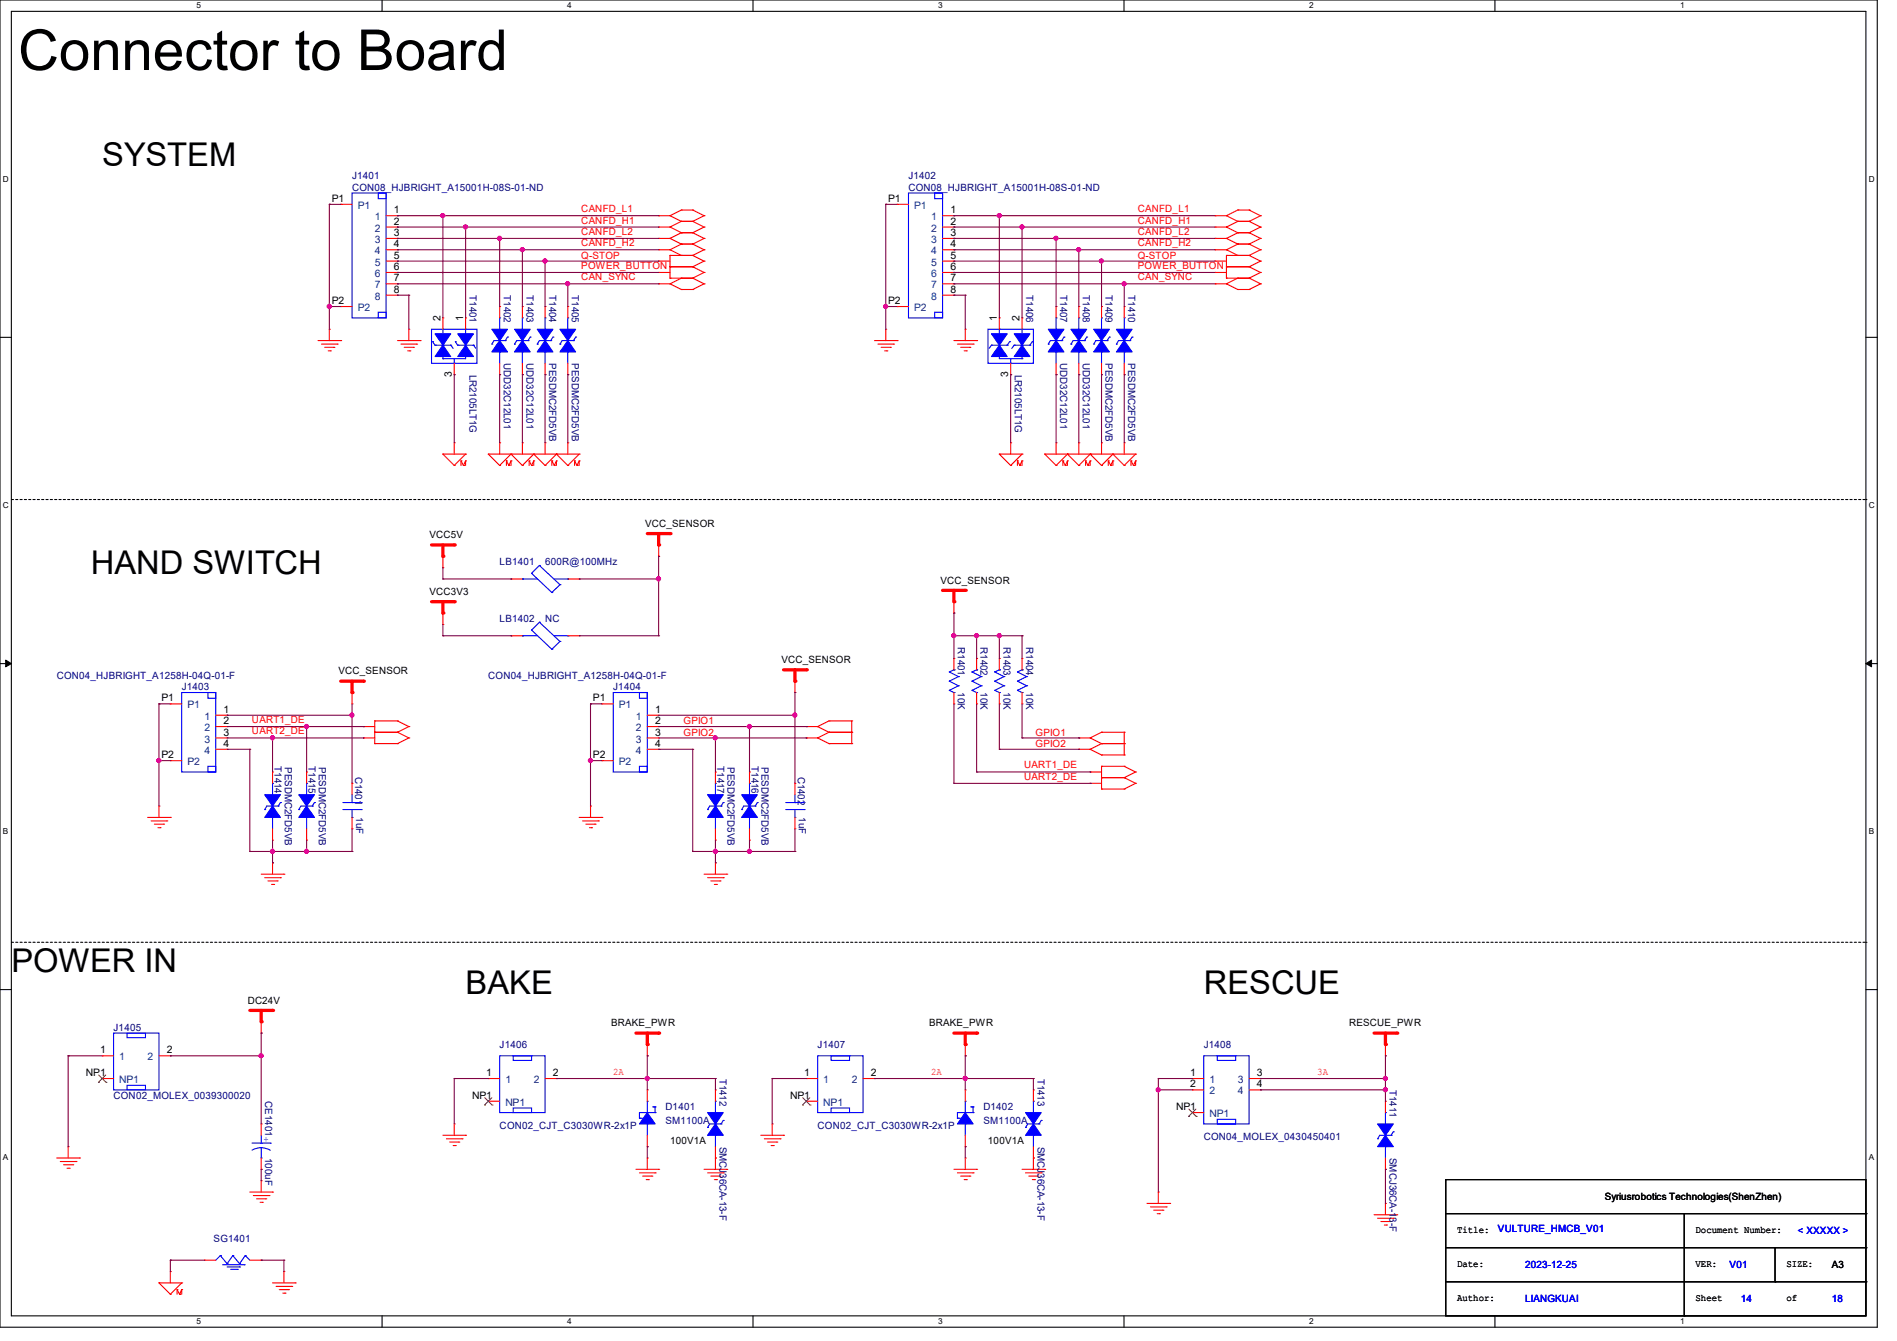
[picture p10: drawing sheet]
<svg xmlns="http://www.w3.org/2000/svg" width="297mm" height="210mm" viewBox="0 0 297 210" stroke-linecap="round" stroke-linejoin="round" font-family="sans-serif">
<defs><g id="words">
<text font-size="8.8" x="2.8" y="11">Connector to Board</text>
<g font-size="5.1">
<text x="16" y="26">SYSTEM</text>
<text x="14.2" y="90">HAND SWITCH</text>
<text x="1.8" y="152.2">POWER IN</text>
<text x="72.9" y="155.7">BAKE</text>
<text x="188.5" y="155.7">RESCUE</text>
</g>
<g font-size="1.6" fill="#000080">
<text x="55.1" y="28.1">J1401</text>
<text x="55.1" y="29.9">CON08_HJBRIGHT_A15001H-08S-01-ND</text>
<text x="142.2" y="28.1">J1402</text>
<text x="142.2" y="29.9">CON08_HJBRIGHT_A15001H-08S-01-ND</text>
<text x="73.5" y="46.2" transform="rotate(90 73.5 46.2)">T1401</text>
<text x="78.9" y="46.2" transform="rotate(90 78.9 46.2)">T1402</text>
<text x="82.4" y="46.2" transform="rotate(90 82.4 46.2)">T1403</text>
<text x="86" y="46.2" transform="rotate(90 86 46.2)">T1404</text>
<text x="89.5" y="46.2" transform="rotate(90 89.5 46.2)">T1405</text>
<text x="160.7" y="46.2" transform="rotate(90 160.7 46.2)">T1406</text>
<text x="166" y="46.2" transform="rotate(90 166 46.2)">T1407</text>
<text x="169.5" y="46.2" transform="rotate(90 169.5 46.2)">T1408</text>
<text x="173.1" y="46.2" transform="rotate(90 173.1 46.2)">T1409</text>
<text x="176.7" y="46.2" transform="rotate(90 176.7 46.2)">T1410</text>
<text x="73.5" y="58.7" transform="rotate(90 73.5 58.7)">LR2105LT1G</text>
<text x="78.9" y="56.9" transform="rotate(90 78.9 56.9)">UDD32C12L01</text>
<text x="82.4" y="56.9" transform="rotate(90 82.4 56.9)">UDD32C12L01</text>
<text x="86" y="56.9" transform="rotate(90 86 56.9)">PESDMC2FD5VB</text>
<text x="89.5" y="56.9" transform="rotate(90 89.5 56.9)">PESDMC2FD5VB</text>
<text x="158.9" y="58.7" transform="rotate(90 158.9 58.7)">LR2105LT1G</text>
<text x="166" y="56.9" transform="rotate(90 166 56.9)">UDD32C12L01</text>
<text x="169.5" y="56.9" transform="rotate(90 169.5 56.9)">UDD32C12L01</text>
<text x="173.1" y="56.9" transform="rotate(90 173.1 56.9)">PESDMC2FD5VB</text>
<text x="176.7" y="56.9" transform="rotate(90 176.7 56.9)">PESDMC2FD5VB</text>
<text x="78.2" y="88.6">LB1401</text>
<text x="85.3" y="88.6">600R@100MHz</text>
<text x="78.2" y="97.4">LB1402</text>
<text x="85.3" y="97.4">NC</text>
<text x="150" y="101.3" transform="rotate(90 150 101.3)">R1401</text>
<text x="153.5" y="101.3" transform="rotate(90 153.5 101.3)">R1402</text>
<text x="157.1" y="101.3" transform="rotate(90 157.1 101.3)">R1403</text>
<text x="160.7" y="101.3" transform="rotate(90 160.7 101.3)">R1404</text>
<text x="8.9" y="106.3">CON04_HJBRIGHT_A1258H-04Q-01-F</text>
<text x="76.5" y="106.3">CON04_HJBRIGHT_A1258H-04Q-01-F</text>
<text x="28.4" y="108.1">J1403</text>
<text x="96" y="108.1">J1404</text>
<text x="150" y="108.5" transform="rotate(90 150 108.5)">10K</text>
<text x="153.5" y="108.5" transform="rotate(90 153.5 108.5)">10K</text>
<text x="157.1" y="108.5" transform="rotate(90 157.1 108.5)">10K</text>
<text x="160.7" y="108.5" transform="rotate(90 160.7 108.5)">10K</text>
<text x="43" y="120" transform="rotate(90 43 120)">T1414</text>
<text x="44.6" y="120.2" transform="rotate(90 44.6 120.2)">PESDMC2FD5VB</text>
<text x="48.3" y="120" transform="rotate(90 48.3 120)">T1415</text>
<text x="49.9" y="120.2" transform="rotate(90 49.9 120.2)">PESDMC2FD5VB</text>
<text x="55.6" y="121.6" transform="rotate(90 55.6 121.6)">C1401</text>
<text x="112.3" y="120" transform="rotate(90 112.3 120)">T1417</text>
<text x="113.9" y="120.2" transform="rotate(90 113.9 120.2)">PESDMC2FD5VB</text>
<text x="117.6" y="120" transform="rotate(90 117.6 120)">T1416</text>
<text x="119.3" y="120.2" transform="rotate(90 119.3 120.2)">PESDMC2FD5VB</text>
<text x="124.9" y="121.6" transform="rotate(90 124.9 121.6)">C1402</text>
<text x="55.8" y="128" transform="rotate(90 55.8 128)">1uF</text>
<text x="125.1" y="128" transform="rotate(90 125.1 128)">1uF</text>
<text x="17.8" y="161.5">J1405</text>
<text x="78.2" y="164.1">J1406</text>
<text x="128" y="164.1">J1407</text>
<text x="188.5" y="164.1">J1408</text>
<text x="17.8" y="172.1">CON02_MOLEX_0039300020</text>
<text x="41.5" y="172.5" transform="rotate(90 41.5 172.5)">CE1401</text>
<text x="104.2" y="173.9">D1401</text>
<text x="112.6" y="168.9" transform="rotate(90 112.6 168.9)">T1412</text>
<text x="154" y="173.9">D1402</text>
<text x="162.4" y="168.9" transform="rotate(90 162.4 168.9)">T1413</text>
<text x="217.5" y="170.7" transform="rotate(90 217.5 170.7)">T1411</text>
<text x="78.2" y="176.7">CON02_CJT_C3030WR-2x1P</text>
<text x="104.2" y="176">SM1100A</text>
<text x="112.6" y="179.6" transform="rotate(90 112.6 179.6)">SMCJ36CA-13-F</text>
<text x="128" y="176.7">CON02_CJT_C3030WR-2x1P</text>
<text x="154" y="176">SM1100A</text>
<text x="162.4" y="179.6" transform="rotate(90 162.4 179.6)">SMCJ36CA-13-F</text>
<text x="188.5" y="178.5">CON04_MOLEX_0430450401</text>
<text x="41.5" y="181.3" transform="rotate(90 41.5 181.3)">100uF</text>
<text x="217.5" y="181.4" transform="rotate(90 217.5 181.4)">SMCJ36CA-13-F</text>
<text x="33.4" y="194.5">SG1401</text>
</g>
<g font-size="1.6">
<text x="51.9" y="31.6">P1</text>
<text x="61.7" y="33.4">1</text>
<text x="61.7" y="35.2">2</text>
<text x="139.1" y="31.6">P1</text>
<text x="148.8" y="33.4">1</text>
<text x="148.8" y="35.2">2</text>
<text x="61.7" y="37">3</text>
<text x="61.7" y="38.7">4</text>
<text x="61.7" y="40.5">5</text>
<text x="148.8" y="37">3</text>
<text x="148.8" y="38.7">4</text>
<text x="148.8" y="40.5">5</text>
<text x="51.9" y="47.6">P2</text>
<text x="61.7" y="42.3">6</text>
<text x="61.7" y="44.1">7</text>
<text x="61.7" y="45.8">8</text>
<text x="139.1" y="47.6">P2</text>
<text x="148.8" y="42.3">6</text>
<text x="148.8" y="44.1">7</text>
<text x="148.8" y="45.8">8</text>
<text x="69" y="50.3" transform="rotate(-90 69 50.3)">2</text>
<text x="72.5" y="50.3" transform="rotate(-90 72.5 50.3)">1</text>
<text x="156.1" y="50.3" transform="rotate(-90 156.1 50.3)">1</text>
<text x="159.6" y="50.3" transform="rotate(-90 159.6 50.3)">2</text>
<text x="70.7" y="59" transform="rotate(-90 70.7 59)">3</text>
<text x="157.9" y="59" transform="rotate(-90 157.9 59)">3</text>
<text x="101" y="82.5">VCC_SENSOR</text>
<text x="67.2" y="84.3">VCC5V</text>
<text x="67.2" y="93.2">VCC3V3</text>
<text x="147.2" y="91.4">VCC_SENSOR</text>
<text x="53" y="105.6">VCC_SENSOR</text>
<text x="122.3" y="103.8">VCC_SENSOR</text>
<text x="25.3" y="109.9">P1</text>
<text x="35" y="111.6">1</text>
<text x="35" y="113.4">2</text>
<text x="92.8" y="109.9">P1</text>
<text x="102.6" y="111.6">1</text>
<text x="102.6" y="113.4">2</text>
<text x="25.3" y="118.7">P2</text>
<text x="35" y="115.2">3</text>
<text x="35" y="117">4</text>
<text x="92.8" y="118.7">P2</text>
<text x="102.6" y="115.2">3</text>
<text x="102.6" y="117">4</text>
<text x="38.8" y="157.2">DC24V</text>
<text x="95.7" y="160.7">BRAKE_PWR</text>
<text x="145.5" y="160.7">BRAKE_PWR</text>
<text x="211.2" y="160.7">RESCUE_PWR</text>
<text x="15.7" y="165">1</text>
<text x="26.1" y="165">2</text>
<text x="13.5" y="168.5">NP1</text>
<text x="73.9" y="172.1">NP1</text>
<text x="76.1" y="168.5">1</text>
<text x="86.6" y="168.5">2</text>
<text x="123.7" y="172.1">NP1</text>
<text x="125.9" y="168.5">1</text>
<text x="136.4" y="168.5">2</text>
<text x="184.1" y="173.9">NP1</text>
<text x="186.3" y="168.5">1</text>
<text x="186.3" y="170.3">2</text>
<text x="196.8" y="168.5">3</text>
<text x="196.8" y="170.3">4</text>
<text x="104.9" y="179.2">100V1A</text>
<text x="154.7" y="179.2">100V1A</text>
<text x="251.2" y="188">Syriusrobotics Technologies(ShenZhen)</text>
<text x="228.1" y="193.1">Title:</text>
<text x="265.5" y="193.1">Document Number:</text>
<text x="228.1" y="198.4">Date:</text>
<text x="228.1" y="203.7">Author:</text>
<text x="265.5" y="203.7">Sheet</text>
<text x="265.5" y="198.4">VER:</text>
<text x="279.7" y="203.7">of</text>
<text x="279.7" y="198.4">SIZE:</text>
<text x="286.8" y="198.6">A3</text>
</g>
<g font-size="1.6" fill="#004080">
<text x="56" y="32.7">P1</text>
<text x="58.7" y="34.5">1</text>
<text x="143.1" y="32.7">P1</text>
<text x="145.8" y="34.5">1</text>
<text x="58.7" y="36.3">2</text>
<text x="58.7" y="38.1">3</text>
<text x="58.7" y="39.8">4</text>
<text x="58.7" y="41.6">5</text>
<text x="145.8" y="36.3">2</text>
<text x="145.8" y="38.1">3</text>
<text x="145.8" y="39.8">4</text>
<text x="145.8" y="41.6">5</text>
<text x="58.7" y="43.4">6</text>
<text x="58.7" y="45.2">7</text>
<text x="58.7" y="46.9">8</text>
<text x="145.8" y="43.4">6</text>
<text x="145.8" y="45.2">7</text>
<text x="145.8" y="46.9">8</text>
<text x="56" y="48.7">P2</text>
<text x="143.1" y="48.7">P2</text>
<text x="29.3" y="111">P1</text>
<text x="32" y="112.7">1</text>
<text x="96.9" y="111">P1</text>
<text x="99.6" y="112.7">1</text>
<text x="29.3" y="119.8">P2</text>
<text x="32" y="114.5">2</text>
<text x="32" y="116.3">3</text>
<text x="32" y="118.1">4</text>
<text x="96.9" y="119.8">P2</text>
<text x="99.6" y="114.5">2</text>
<text x="99.6" y="116.3">3</text>
<text x="99.6" y="118.1">4</text>
<text x="18.7" y="166.1">1</text>
<text x="23.1" y="166.1">2</text>
<text x="18.7" y="169.6">NP1</text>
<text x="79.1" y="169.6">1</text>
<text x="79.1" y="173.2">NP1</text>
<text x="83.6" y="169.6">2</text>
<text x="128.9" y="169.6">1</text>
<text x="128.9" y="173.2">NP1</text>
<text x="133.3" y="169.6">2</text>
<text x="189.4" y="169.6">1</text>
<text x="189.4" y="171.4">2</text>
<text x="193.8" y="169.6">3</text>
<text x="193.8" y="171.4">4</text>
<text x="189.4" y="175">NP1</text>
</g>
<g font-size="1.6" fill="#f00">
<text x="91" y="35">CANFD_H1</text>
<text x="91" y="33.2">CANFD_L1</text>
<text x="178.1" y="35">CANFD_H1</text>
<text x="178.1" y="33.2">CANFD_L1</text>
<text x="91" y="40.6">Q-STOP</text>
<text x="91" y="38.6">CANFD_H2</text>
<text x="91" y="36.8">CANFD_L2</text>
<text x="178.1" y="40.6">Q-STOP</text>
<text x="178.1" y="38.6">CANFD_H2</text>
<text x="178.1" y="36.8">CANFD_L2</text>
<text x="91" y="43.9">CAN_SYNC</text>
<text x="91" y="42.1">POWER_BUTTON</text>
<text x="178.1" y="43.9">CAN_SYNC</text>
<text x="178.1" y="42.1">POWER_BUTTON</text>
<text x="39.5" y="113.2">UART1_DE</text>
<text x="107" y="113.5">GPIO1</text>
<text x="39.5" y="115">UART2_DE</text>
<text x="107" y="115.2">GPIO2</text>
<text x="162.1" y="117">GPIO2</text>
<text x="162.1" y="115.2">GPIO1</text>
<text x="160.4" y="120.4">UART1_DE</text>
<text x="160.4" y="122.1">UART2_DE</text>
<text x="96" y="168.4">2A</text>
<text x="145.8" y="168.4">2A</text>
<text x="206.2" y="168.4">3A</text>
</g>
<g font-size="1.6" fill="#00f">
<text x="234.5" y="192.9">VULTURE_HMCB_V01</text>
<text x="281.5" y="193.3">&lt; XXXXX &gt;</text>
<text x="238.8" y="204">LIANGKUAI</text>
<text x="238.8" y="198.6">2023-12-25</text>
<text x="270.8" y="198.6">V01</text>
<text x="272.6" y="204">14</text>
<text x="286.8" y="204">18</text>
</g>
<text font-size="1.4" fill="#00f" x="41.2" y="178.8">+</text>
<g font-size="1.3">
<text x="30.8" y="1.3">5</text>
<text x="88.8" y="1.3">4</text>
<text x="146.9" y="1.3">3</text>
<text x="205" y="1.3">2</text>
<text x="263.1" y="1.3">1</text>
<text x=".5" y="28.4">D</text>
<text x="292.6" y="28.4">D</text>
<text x=".5" y="79.5">C</text>
<text x="292.6" y="79.5">C</text>
<text x=".5" y="130.6">B</text>
<text x="292.6" y="130.6">B</text>
<text x=".5" y="181.7">A</text>
<text x="292.6" y="181.7">A</text>
<text x="30.8" y="207.4">5</text>
<text x="88.8" y="207.4">4</text>
<text x="146.9" y="207.4">3</text>
<text x="205" y="207.4">2</text>
<text x="263.1" y="207.4">1</text>
</g>
</g></defs>
<path d="M0 0h293.9v207.9h-293.9zM1.8 1.8h290.3v204.3h-290.3z" fill="none" stroke="#000" stroke-width=".17"/>
<g fill="#fff">
<path d="M30.8 .2h.7v1.4h-.7z"/>
<path d="M30.8 206.2h.7v1.4h-.7z"/>
</g>
<path d="M59.8 0v1.8M59.8 206.1v1.8" fill="none" stroke="#000" stroke-width=".17"/>
<g fill="#fff">
<path d="M88.8 .2h.7v1.4h-.7z"/>
<path d="M88.8 206.2h.7v1.4h-.7z"/>
</g>
<path d="M117.9 0v1.8M117.9 206.1v1.8" fill="none" stroke="#000" stroke-width=".17"/>
<g fill="#fff">
<path d="M146.9 .2h.7v1.4h-.7z"/>
<path d="M146.9 206.2h.7v1.4h-.7z"/>
</g>
<path d="M176 0v1.8M176 206.1v1.8" fill="none" stroke="#000" stroke-width=".17"/>
<g fill="#fff">
<path d="M205 .2h.7v1.4h-.7z"/>
<path d="M205 206.2h.7v1.4h-.7z"/>
</g>
<path d="M234.1 0v1.8M234.1 206.1v1.8" fill="none" stroke="#000" stroke-width=".17"/>
<g fill="#fff">
<path d="M263.1 .2h.6v1.4h-.6z"/>
<path d="M263.1 206.2h.6v1.4h-.6z"/>
<path d="M.5 27.3h.9v1.4h-.9z"/>
<path d="M292.6 27.3h.9v1.4h-.9z"/>
<path d="M.5 78.4h.9v1.4h-.9z"/>
<path d="M292.6 78.4h.9v1.4h-.9z"/>
</g>
<path d="M0 52.8h1.8M292.1 52.8h1.8" fill="none" stroke="#000" stroke-width=".17"/>
<g fill="#fff">
<path d="M.5 129.5h.8v1.4h-.8z"/>
<path d="M292.6 129.5h.8v1.4h-.8z"/>
</g>
<path d="M0 103.9h1.8M292.1 103.9h1.8" fill="none" stroke="#000" stroke-width=".17"/>
<path d="M.9 103.4l.9 .5-.9 .5zM292.1 103.9l.9-.5v1z" fill="#000" stroke="#000" stroke-width=".16"/>
<g fill="#fff">
<path d="M.5 180.5h.8v1.4h-.8z"/>
<path d="M292.6 180.5h.8v1.4h-.8z"/>
</g>
<path d="M0 155h1.8M292.1 155h1.8" fill="none" stroke="#000" stroke-width=".17"/>
<path d="M1.8 78.2h290.3M292.1 78.2h.1M1.8 147.6h290.3M292.1 147.6h.1" fill="none" stroke="#000" stroke-width=".17" stroke-dasharray=".3"/>
<g fill="none" stroke="#f00" stroke-width=".17">
<path d="M103.1 33.8h.1M103.1 35.6h.1M103.1 39.1h.1M103.1 37.3h.1M103.1 33.8h1.8M103.1 35.6h1.8M103.1 39.1h1.8M103.1 37.3h1.8M104.9 33.8h.1M104.9 35.6h.1M104.9 39.1h.1M104.9 37.3h.1"/>
<path d="M104.9 33.8l1.8 .9M104.9 35.6l1.8 .8M104.9 39.1l1.8 .9M104.9 37.3l1.8 .9M106.7 32.9h.1M106.7 34.7h.1M106.7 36.4h.1M106.7 38.2h.1M106.7 32.9l-1.8 .9M106.7 32.9h1.8M106.7 34.7h1.8M106.7 34.7l-1.8 .9"/>
<path d="M106.7 36.4h1.8M106.7 38.2l-1.8 .9M106.7 38.2h1.8M106.7 36.4l-1.8 .9M108.5 32.9h.1M108.5 34.7h.1M108.5 36.4h.1M108.5 38.2h.1M108.5 32.9l1.7 .9M108.5 34.7l1.7 .9M108.5 38.2l1.7 .9M108.5 36.4l1.7 .9"/>
<path d="M110.2 33.8h.1M110.2 35.6h.1M110.2 39.1h.1M110.2 37.3h.1M110.2 33.8l-1.7 .9M110.2 35.6l-1.7 .8M110.2 39.1l-1.7 .9M110.2 37.3l-1.7 .9M49.8 53.3h3.5M50.3 53.9h2.5M50.8 54.4h1.5M51.4 54.9h.3"/>
<path d="M51.6 51.6h.1M51.6 51.6v1.7M51.7 54.9h.1M52.3 54.4h.1M52.8 53.9h.1M53.3 53.3h.1M62.2 53.3h3.6M62.8 53.9h2.4M63.3 54.4h1.4M63.8 54.9h.4M64 51.6h.1M64 51.6v1.7"/>
<path d="M64.2 54.9h.1M64.7 54.4h.1M65.2 53.9h.1M65.8 53.3h.1M103.1 44.4h.1M103.1 40.9h.1M103.1 42.7h.1M103.1 44.4h1.8M103.1 40.9h1.8M103.1 42.7h1.8M104.9 44.4h.1M104.9 40h.1"/>
<path d="M104.9 41.8h.1M104.9 43.6h.1M104.9 43.6h3.6M104.9 44.4l1.8 .9M104.9 40h3.6M104.9 40v3.6M104.9 41.8h3.6M106.7 43.6h.1M106.7 45.3h.1M106.7 40h.1M106.7 43.6l-1.8 .8M106.7 45.3h1.8"/>
<path d="M108.5 43.6h.1M108.5 45.3h.1M108.5 40h.1M108.5 41.8h.1M108.5 43.6l1.7 .8M108.5 40l1.7 .9M108.5 41.8l1.7 .9M110.2 44.4h.1M110.2 40.9h.1M110.2 42.7h.1M110.2 44.4l-1.7 .9M110.2 40.9l-1.7 .9"/>
<path d="M110.2 42.7l-1.7 .9M136.9 53.3h3.6M137.5 53.9h2.4M138 54.4h1.4M138.5 54.9h.4M138.7 51.6h.1M138.7 51.6v1.7M138.9 54.9h.1M139.4 54.4h.1M139.9 53.9h.1M140.5 53.3h.1M149.4 53.3h3.5"/>
<path d="M149.9 53.9h2.5M150.4 54.4h1.4M151 54.9h.3M151.1 51.6h.1M151.1 51.6v1.7M151.3 54.9h.1M151.8 54.4h.1M152.4 53.9h.1M152.9 53.3h.1M23.1 128h3.6M23.7 128.6h2.4M24.2 129.1h1.4"/>
<path d="M24.7 129.6h.4M24.9 126.2h.1M24.9 126.2v1.8M25.1 129.6h.1M25.6 129.1h.1M26.1 128.6h.1M26.7 128h.1M90.7 128h3.5M91.2 128.6h2.5M91.7 129.1h1.5M92.3 129.6h.3M92.5 126.2h.1"/>
<path d="M92.5 126.2v1.8M92.6 129.6h.1M93.2 129.1h.1M93.7 128.6h.1M94.2 128h.1"/>
</g>
<path d="M40.9 158.2v1.8" fill="none" stroke="#f00" stroke-width=".51"/>
<circle cx="40.9" cy="160" r=".25" fill="#f00"/>
<path d="M39.1 158.2h3.6" fill="none" stroke="#f00" stroke-width=".51"/>
<circle cx="42.7" cy="158.2" r=".25" fill="#f00"/>
<g fill="none" stroke="#f00" stroke-width=".17">
<path d="M190.2 33.8h.1M190.2 35.6h.1M190.2 39.1h.1M190.2 37.3h.1M190.2 33.8h1.8M190.2 35.6h1.8M190.2 39.1h1.8M190.2 37.3h1.8M192 33.8h.1M192 35.6h.1M192 39.1h.1M192 37.3h.1"/>
<path d="M192 33.8l1.8 .9M192 35.6l1.8 .8M192 39.1l1.8 .9M192 37.3l1.8 .9M193.8 32.9h.1M193.8 34.7h.1M193.8 36.4h.1M193.8 38.2h.1M193.8 32.9l-1.8 .9M193.8 32.9h1.8M193.8 34.7h1.8M193.8 34.7l-1.8 .9"/>
<path d="M193.8 36.4h1.8M193.8 38.2l-1.8 .9M193.8 38.2h1.8M193.8 36.4l-1.8 .9M195.6 32.9h.1M195.6 34.7h.1M195.6 36.4h.1M195.6 38.2h.1M195.6 32.9l1.8 .9M195.6 34.7l1.8 .9M195.6 38.2l1.8 .9M195.6 36.4l1.8 .9"/>
<path d="M197.4 33.8h.1M197.4 35.6h.1M197.4 39.1h.1M197.4 37.3h.1M197.4 33.8l-1.8 .9M197.4 35.6l-1.8 .8M197.4 39.1l-1.8 .9M197.4 37.3l-1.8 .9M190.2 44.4h.1M190.2 40.9h.1M190.2 42.7h.1M190.2 44.4h1.8"/>
<path d="M190.2 40.9h1.8M190.2 42.7h1.8M192 44.4h.1M192 40h.1M192 41.8h.1M192 43.6h.1M192 43.6h3.6M192 44.4l1.8 .9M192 40h3.6M192 40v3.6M192 41.8h3.6M193.8 43.6h.1"/>
<path d="M193.8 45.3h.1M193.8 40h.1M193.8 43.6l-1.8 .8M193.8 45.3h1.8M195.6 43.6h.1M195.6 45.3h.1M195.6 40h.1M195.6 41.8h.1M195.6 43.6l1.8 .8M195.6 40l1.8 .9M195.6 41.8l1.8 .9M197.4 44.4h.1"/>
<path d="M197.4 40.9h.1M197.4 42.7h.1M197.4 44.4l-1.8 .9M197.4 40.9l-1.8 .9M197.4 42.7l-1.8 .9M69.3 71.1h.1M69.3 71.1h3.6M69.3 71.1l1.8 1.8M71.1 72.9h.1M71.1 69.3h.1M71.1 69.3v1.8M72.2 72.2h.1"/>
<path d="M72.2 72.2v.7M72.2 72.2l.4 .7M72.6 72.9h.1M72.9 71.1h.1M72.9 72.2h.1M72.9 71.1l-1.8 1.8M72.9 72.2v.7M72.9 72.2l-.3 .7M76.5 71.1h.1M76.5 71.1h14.2M76.5 71.1l1.7 1.8M78.2 72.9h.1"/>
<path d="M78.2 69.3h.1M78.2 69.3v1.8M79.3 72.2h.1M79.3 72.2v.7M79.3 72.2l.4 .7M79.7 72.9h.1M80 71.1h.1M80 72.2h.1M80 71.1l-1.8 1.8M80 72.2v.7M80 72.2l-.3 .7M80 71.1l1.8 1.8"/>
<path d="M81.8 72.9h.1M81.8 69.3h.1M81.8 69.3v1.8M82.8 72.2h.1M82.8 72.2v.7M82.8 72.2l.4 .7M83.2 72.9h.1M83.6 71.1h.1M83.6 72.2h.1M83.6 71.1l-1.8 1.8M83.6 72.2v.7M83.6 72.2l-.4 .7"/>
<path d="M83.6 71.1l1.7 1.8M85.3 72.9h.1M85.3 69.3h.1M85.3 69.3v1.8M86.4 72.2h.1M86.4 72.2v.7M86.4 72.2l.4 .7M86.8 72.9h.1M87.1 71.1h.1M87.1 72.2h.1M87.1 71.1l-1.8 1.8M87.1 72.2v.7"/>
<path d="M87.1 72.2l-.3 .7M87.1 71.1l1.8 1.8M88.9 72.9h.1M88.9 69.3h.1M88.9 69.3v1.8M90 72.2h.1M90 72.2v.7M90 72.2l.3 .7M90.3 72.9h.1M90.7 71.1h.1M90.7 72.2h.1M90.7 71.1l-1.8 1.8"/>
<path d="M90.7 72.2v.7M90.7 72.2l-.4 .7M156.5 71.1h.1M156.5 71.1h3.5M156.5 71.1l1.7 1.8M158.2 72.9h.1M158.2 69.3h.1M158.2 69.3v1.8M159.3 72.2h.1M159.3 72.2v.7M159.3 72.2l.4 .7M159.7 72.9h.1"/>
<path d="M160 71.1h.1M160 72.2h.1M160 71.1l-1.8 1.8M160 72.2v.7M160 72.2l-.3 .7M163.6 71.1h.1M163.6 71.1h14.2M163.6 71.1l1.8 1.8M165.4 72.9h.1M165.4 69.3h.1M165.4 69.3v1.8M166.4 72.2h.1"/>
<path d="M166.4 72.2v.7M166.4 72.2l.4 .7M166.8 72.9h.1M167.1 71.1h.1M167.1 72.2h.1M167.1 71.1l-1.7 1.8M167.1 72.2v.7M167.1 72.2l-.3 .7M167.1 71.1l1.8 1.8M168.9 72.9h.1M168.9 69.3h.1M168.9 69.3v1.8"/>
<path d="M170 72.2h.1M170 72.2v.7M170 72.2l.3 .7M170.3 72.9h.1M170.7 71.1h.1M170.7 72.2h.1M170.7 71.1l-1.8 1.8M170.7 72.2v.7M170.7 72.2l-.4 .7M170.7 71.1l1.8 1.8M172.5 72.9h.1M172.5 69.3h.1"/>
<path d="M172.5 69.3v1.8M173.5 72.2h.1M173.5 72.2v.7M173.5 72.2l.4 .7M173.9 72.9h.1M174.2 71.1h.1M174.2 72.2h.1M174.2 71.1l-1.7 1.8M174.2 72.2v.7M174.2 72.2l-.3 .7M174.2 71.1l1.8 1.8M176 72.9h.1"/>
<path d="M176 69.3h.1M176 69.3v1.8M177.1 72.2h.1M177.1 72.2v.7M177.1 72.2l.4 .7M177.5 72.9h.1M177.8 71.1h.1M177.8 72.2h.1M177.8 71.1l-1.8 1.8M177.8 72.2v.7M177.8 72.2l-.3 .7M56.9 113.8h.1"/>
<path d="M56.9 115.6h.1M56.9 113.8h1.8M56.9 115.6h1.8M58.7 112.9h.1M58.7 114.7h.1M58.7 116.5h.1M58.7 112.9h3.5M58.7 114.7h3.5M58.7 116.5h3.5M58.7 112.9v3.6M62.2 112.9h.1M62.2 114.7h.1"/>
<path d="M62.2 116.5h.1M62.2 112.9l1.8 .9M62.2 114.7l1.8 .9M64 113.8h.1M64 115.6h.1M64 113.8l-1.8 .9M64 115.6l-1.8 .9M126.2 113.8h.1M126.2 115.6h.1M126.2 113.8h1.8M126.2 115.6h1.8M128 113.8h.1"/>
<path d="M128 115.6h.1M128 113.8l1.8 .9M128 115.6l1.8 .9M129.8 112.9h.1M129.8 114.7h.1M129.8 116.5h.1M129.8 112.9l-1.8 .9M129.8 112.9h3.5M129.8 114.7h3.5M129.8 114.7l-1.8 .9M129.8 116.5h3.5M133.3 112.9h.1"/>
<path d="M133.3 114.7h.1M133.3 116.5h.1M133.3 112.9v3.6M40.9 136.9h3.5M41.4 137.5h2.5M42 138h1.4M42.5 138.5h.3M42.7 135.1h.1M42.7 135.1v1.8M42.8 138.5h.1M43.4 138h.1M43.9 137.5h.1"/>
<path d="M44.4 136.9h.1M110.2 136.9h3.6M110.8 137.5h2.4M111.3 138h1.4M111.8 138.5h.4M112 135.1h.1M112 135.1v1.8M112.2 138.5h.1M112.7 138h.1M113.2 137.5h.1M113.8 136.9h.1M10.7 179.6h.1"/>
<path d="M10.7 179.6v1.8M40.9 161.8h.1M40.9 160v1.8M8.9 181.4h3.5M9.4 181.9h2.5M9.9 182.4h1.5M10.5 183h.3M10.8 183h.1M11.4 182.4h.1M11.9 181.9h.1M12.4 181.4h.1M26.7 199.1h.1"/>
<path d="M26.7 199.1v1.8M39.1 186.7h3.6M39.7 187.2h2.4M40.2 187.7h1.4M40.7 188.3h.4M40.9 184.9h.1M40.9 184.9v1.8M41.1 188.3h.1M41.6 187.7h.1M42.1 187.2h.1M42.7 186.7h.1M44.4 199.1h.1"/>
<path d="M44.4 199.1v1.8M24.9 200.9h.1M24.9 200.9h3.5M24.9 200.9l1.8 1.8M26.7 202.7h.1M27.7 202h.1M27.7 202v.7M27.7 202l.4 .7M28.1 202.7h.1M28.4 200.9h.1M28.4 202h.1M28.4 200.9l-1.7 1.8"/>
<path d="M28.4 202v.7M28.4 202l-.3 .7M42.7 200.9h3.5M43.2 201.5h2.5M43.7 202h1.5M44.3 202.5h.3M44.6 202.5h.1M45.2 202h.1M45.7 201.5h.1M46.2 200.9h.1"/>
</g>
<path d="M69.3 85.3v1.8" fill="none" stroke="#f00" stroke-width=".51"/>
<circle cx="69.3" cy="87.1" r=".25" fill="#f00"/>
<path d="M67.6 85.3h3.5" fill="none" stroke="#f00" stroke-width=".51"/>
<circle cx="71.1" cy="85.3" r=".25" fill="#f00"/>
<path d="M69.3 88.9h.1M69.3 87.1v1.8" fill="none" stroke="#f00" stroke-width=".17"/>
<path d="M69.3 94.2v1.8" fill="none" stroke="#f00" stroke-width=".51"/>
<circle cx="69.3" cy="96" r=".25" fill="#f00"/>
<path d="M67.6 94.2h3.5" fill="none" stroke="#f00" stroke-width=".51"/>
<circle cx="71.1" cy="94.2" r=".25" fill="#f00"/>
<path d="M69.3 97.8h.1M69.3 96v1.8" fill="none" stroke="#f00" stroke-width=".17"/>
<path d="M103.1 83.6v1.7" fill="none" stroke="#f00" stroke-width=".51"/>
<circle cx="103.1" cy="85.3" r=".25" fill="#f00"/>
<path d="M101.3 83.6h3.6" fill="none" stroke="#f00" stroke-width=".51"/>
<circle cx="104.9" cy="83.6" r=".25" fill="#f00"/>
<path d="M103.1 87.1h.1M103.1 85.3v1.8" fill="none" stroke="#f00" stroke-width=".17"/>
<path d="M124.5 104.9v1.8" fill="none" stroke="#f00" stroke-width=".51"/>
<circle cx="124.5" cy="106.7" r=".25" fill="#f00"/>
<path d="M122.7 104.9h3.5" fill="none" stroke="#f00" stroke-width=".51"/>
<circle cx="126.2" cy="104.9" r=".25" fill="#f00"/>
<path d="M124.5 108.5h.1M124.5 106.7v1.8" fill="none" stroke="#f00" stroke-width=".17"/>
<path d="M55.1 106.7v1.8" fill="none" stroke="#f00" stroke-width=".51"/>
<circle cx="55.1" cy="108.5" r=".25" fill="#f00"/>
<path d="M53.3 106.7h3.6" fill="none" stroke="#f00" stroke-width=".51"/>
<circle cx="56.9" cy="106.7" r=".25" fill="#f00"/>
<g fill="none" stroke="#f00" stroke-width=".17">
<path d="M55.1 110.2h.1M55.1 108.5v1.7M168.9 115.6h.1M168.9 117.3h.1M168.9 115.6h1.8M168.9 117.3h1.8M170.7 115.6h.1M170.7 117.3h.1M170.7 115.6l1.8 .9M170.7 117.3l1.8 .9M172.5 114.7h.1M172.5 116.5h.1"/>
<path d="M172.5 118.2h.1M172.5 114.7l-1.8 .9M172.5 114.7h3.5M172.5 116.5h3.5M172.5 116.5l-1.8 .8M172.5 118.2h3.5M176 114.7h.1M176 116.5h.1M176 118.2h.1M176 114.7v3.5M170.7 120.9h.1M170.7 122.7h.1"/>
<path d="M170.7 120.9h1.8M170.7 122.7h1.8M172.5 120h.1M172.5 121.8h.1M172.5 123.6h.1M172.5 120h3.5M172.5 120v3.6M172.5 121.8h3.5M172.5 123.6h3.5M176 120h.1M176 121.8h.1M176 123.6h.1"/>
<path d="M176 120l1.8 .9M176 121.8l1.8 .9M177.8 120.9h.1M177.8 122.7h.1M177.8 120.9l-1.8 .9M177.8 122.7l-1.8 .9"/>
</g>
<path d="M149.4 92.5v1.7" fill="none" stroke="#f00" stroke-width=".51"/>
<circle cx="149.4" cy="94.2" r=".25" fill="#f00"/>
<path d="M147.6 92.5h3.5" fill="none" stroke="#f00" stroke-width=".51"/>
<circle cx="151.1" cy="92.5" r=".25" fill="#f00"/>
<g fill="none" stroke="#f00" stroke-width=".17">
<path d="M149.4 96h.1M149.4 94.2v1.8M69.3 177.8h3.6M69.9 178.4h2.4M70.4 178.9h1.4M71 179.4h.3M71.1 176h.1M71.1 176v1.8M71.3 179.4h.1M71.8 178.9h.1M72.3 178.4h.1M72.9 177.8h.1"/>
<path d="M99.6 183.1h3.5M100.1 183.7h2.5M100.6 184.2h1.5M101.2 184.7h.3M101.3 181.4h.1M101.3 181.4v1.7M101.5 184.7h.1M102.1 184.2h.1M102.6 183.7h.1M103.1 183.1h.1M110.2 183.1h3.6M110.8 183.7h2.4"/>
<path d="M111.3 184.2h1.4M111.8 184.7h.4M112 181.4h.1M112 181.4v1.7M112.2 184.7h.1M112.7 184.2h.1M113.2 183.7h.1M113.8 183.1h.1"/>
</g>
<path d="M101.3 161.8v1.8" fill="none" stroke="#f00" stroke-width=".51"/>
<circle cx="101.3" cy="163.6" r=".25" fill="#f00"/>
<path d="M99.6 161.8h3.5" fill="none" stroke="#f00" stroke-width=".51"/>
<circle cx="103.1" cy="161.8" r=".25" fill="#f00"/>
<g fill="none" stroke="#f00" stroke-width=".17">
<path d="M101.3 165.4h.1M101.3 163.6v1.8M119.1 177.8h3.6M119.7 178.4h2.4M120.2 178.9h1.4M120.7 179.4h.4M120.9 176h.1M120.9 176v1.8M121.1 179.4h.1M121.6 178.9h.1M122.1 178.4h.1M122.7 177.8h.1"/>
<path d="M149.4 183.1h3.5M149.9 183.7h2.5M150.4 184.2h1.4M151 184.7h.3M151.1 181.4h.1M151.1 181.4v1.7M151.3 184.7h.1M151.8 184.2h.1M152.4 183.7h.1M152.9 183.1h.1M160 183.1h3.6M160.6 183.7h2.4"/>
<path d="M161.1 184.2h1.4M161.6 184.7h.4M161.8 181.4h.1M161.8 181.4v1.7M162 184.7h.1M162.5 184.2h.1M163 183.7h.1M163.6 183.1h.1"/>
</g>
<path d="M151.1 161.8v1.8" fill="none" stroke="#f00" stroke-width=".51"/>
<circle cx="151.1" cy="163.6" r=".25" fill="#f00"/>
<path d="M149.4 161.8h3.5" fill="none" stroke="#f00" stroke-width=".51"/>
<circle cx="152.9" cy="161.8" r=".25" fill="#f00"/>
<g fill="none" stroke="#f00" stroke-width=".17">
<path d="M151.1 165.4h.1M151.1 163.6v1.8M179.6 188.5h3.5M180.1 189h2.5M180.6 189.5h1.5M181.2 190.1h.3M181.4 186.7h.1M181.4 186.7v1.8M181.5 190.1h.1M182.1 189.5h.1M182.6 189h.1M183.1 188.5h.1"/>
<path d="M215.1 190.2h3.6M215.7 190.8h2.4M216.2 191.3h1.4M216.7 191.9h.4M216.9 188.5h.1M216.9 188.5v1.7M217.1 191.9h.1M217.6 191.3h.1M218.1 190.8h.1M218.7 190.2h.1"/>
</g>
<path d="M216.9 161.8v1.8" fill="none" stroke="#f00" stroke-width=".51"/>
<circle cx="216.9" cy="163.6" r=".25" fill="#f00"/>
<path d="M215.1 161.8h3.6" fill="none" stroke="#f00" stroke-width=".51"/>
<circle cx="218.7" cy="161.8" r=".25" fill="#f00"/>
<g fill="none" stroke="#f00" stroke-width=".17">
<path d="M53.3 32h.1M53.3 32h1.8M60.5 33.8h1.7M60.5 35.6h1.7M60.5 37.3h1.7M60.5 39.1h1.7M62.2 33.8h.1M62.2 35.6h.1M62.2 37.3h.1M62.2 39.1h.1M140.5 32h.1M140.5 32h1.7"/>
<path d="M147.6 33.8h1.8M147.6 35.6h1.8M147.6 37.3h1.8M147.6 39.1h1.8M149.4 33.8h.1M149.4 35.6h.1M149.4 37.3h.1M149.4 39.1h.1M53.3 48h.1M53.3 48h1.8M60.5 40.9h1.7M60.5 42.7h1.7"/>
<path d="M60.5 44.4h1.7M60.5 46.2h1.7M62.2 40.9h.1M62.2 42.7h.1M62.2 44.4h.1M62.2 46.2h.1M69.3 49.8h.1M69.3 49.8v1.8M71.1 58.7h.1M71.1 56.9v1.8M72.9 49.8h.1M72.9 49.8v1.8"/>
<path d="M78.2 48h.1M78.2 58.7h.1M78.2 48v1.8M78.2 56.9v1.8M81.8 48h.1M81.8 58.7h.1M81.8 48v1.8M81.8 56.9v1.8M85.3 48h.1M85.3 58.7h.1M85.3 48v1.8M85.3 56.9v1.8"/>
<path d="M88.9 48h.1M88.9 58.7h.1M88.9 48v1.8M88.9 56.9v1.8M140.5 48h.1M140.5 48h1.7M147.6 40.9h1.8M147.6 42.7h1.8M147.6 44.4h1.8M147.6 46.2h1.8M149.4 40.9h.1M149.4 42.7h.1"/>
<path d="M149.4 44.4h.1M149.4 46.2h.1M156.5 49.8h.1M156.5 49.8v1.8M158.2 58.7h.1M158.2 56.9v1.8M160 49.8h.1M160 49.8v1.8M165.4 48h.1M165.4 58.7h.1M165.4 48v1.8M165.4 56.9v1.8"/>
<path d="M168.9 48h.1M168.9 58.7h.1M168.9 48v1.8M168.9 56.9v1.8M172.5 48h.1M172.5 58.7h.1M172.5 48v1.8M172.5 56.9v1.8M176 48h.1M176 58.7h.1M176 48v1.8M176 56.9v1.8"/>
<path d="M80 90.7h.1M80 99.6h.1M80 90.7h1.8M80 99.6h1.8M88.9 90.7h1.8M88.9 99.6h1.8M90.7 90.7h.1M90.7 99.6h.1M26.7 110.2h.1M26.7 119.1h.1M26.7 110.2h1.7M26.7 119.1h1.7"/>
<path d="M33.8 112h1.8M33.8 113.8h1.8M33.8 115.6h1.8M33.8 117.3h1.8M35.6 112h.1M35.6 113.8h.1M35.6 115.6h.1M35.6 117.3h.1M94.2 110.2h.1M94.2 119.1h.1M94.2 110.2h1.8M94.2 119.1h1.8"/>
<path d="M101.3 112h1.8M101.3 113.8h1.8M101.3 115.6h1.8M101.3 117.3h1.8M103.1 112h.1M103.1 113.8h.1M103.1 115.6h.1M103.1 117.3h.1M149.4 103.1h.1M149.4 110.2h.1M149.4 103.1v1.8M149.4 108.5v1.7"/>
<path d="M152.9 103.1h.1M152.9 110.2h.1M152.9 103.1v1.8M152.9 108.5v1.7M156.5 103.1h.1M156.5 110.2h.1M156.5 103.1v1.8M156.5 108.5v1.7M160 103.1h.1M160 110.2h.1M160 103.1v1.8M160 108.5v1.7"/>
<path d="M42.7 120.9h.1M42.7 131.6h.1M42.7 120.9v1.8M42.7 129.8v1.8M48 120.9h.1M48 131.6h.1M48 120.9v1.8M48 129.8v1.8M55.1 122.7h.1M55.1 129.8h.1M55.1 122.7v1.8M55.1 128v1.8"/>
<path d="M112 120.9h.1M112 131.6h.1M112 120.9v1.8M112 129.8v1.8M117.3 120.9h.1M117.3 131.6h.1M117.3 120.9v1.8M117.3 129.8v1.8M124.5 122.7h.1M124.5 129.8h.1M124.5 122.7v1.8M124.5 128v1.8"/>
<path d="M16 165.4h.1M16 168.9h.1M16 165.4h1.8M16 168.9h1.8M24.9 165.4h1.8M26.7 165.4h.1M40.9 176h.1M40.9 176v1.8M76.5 168.9h.1M76.5 172.5h.1M76.5 168.9h1.7M76.5 172.5h1.7"/>
<path d="M85.3 168.9h1.8M87.1 168.9h.1M101.3 179.6h.1M101.3 170.7h.1M101.3 170.7v1.8M101.3 177.8v1.8M112 170.7h.1M112 170.7v1.8M112 179.6v1.8M126.2 168.9h.1M126.2 172.5h.1M126.2 168.9h1.8"/>
<path d="M126.2 172.5h1.8M135.1 168.9h1.8M136.9 168.9h.1M151.1 179.6h.1M151.1 170.7h.1M151.1 170.7v1.8M151.1 177.8v1.8M161.8 170.7h.1M161.8 170.7v1.8M161.8 179.6v1.8M186.7 168.9h.1M186.7 170.7h.1"/>
<path d="M186.7 174.2h.1M186.7 168.9h1.8M186.7 170.7h1.8M186.7 174.2h1.8M195.6 168.9h1.8M195.6 170.7h1.8M197.4 168.9h.1M197.4 170.7h.1M216.9 165.4h.1M216.9 172.5h.1M216.9 163.6v1.8M216.9 172.5v1.7"/>
<path d="M32 197.4h.1M32 197.4h1.8M39.1 197.4h1.8M40.9 197.4h.1M40.9 183.1h.1M40.9 181.4v1.7M112 181.4h.1M161.8 181.4h.1M216.9 183.1h.1M216.9 181.4v1.7"/>
</g>
<path d="M226.4 184.7h65.7v21.4h-65.7zM226.4 190.1h65.7M226.4 195.4h65.7M263.7 190.1v16M277.9 195.4v5.3M292.1 190.1h.1M292.1 195.4h.1M226.4 200.7h65.7M263.7 206.1h.1M277.9 200.7h.1M292.1 200.7h.1" fill="none" stroke="#000" stroke-width=".17"/>
<g fill="none" stroke="#00f" stroke-width=".17">
<path d="M55.1 30.2h5.4v19.6h-5.4zM59.2 30.2h1.3v.9h-1.3zM142.2 30.2h5.4v19.6h-5.4zM146.3 30.2h1.3v.9h-1.3zM59.2 48.9h1.3v.9h-1.3zM67.6 51.6h7.1v5.3h-7.1zM67.7 53.5h.1M67.7 53.5l.4 .6M68.1 54.1h.1M68.1 54.1h2.5M69.3 51.6h.1M69.3 56.2h.1"/>
<path d="M69.3 51.6v4.6M70.6 54.1h.1M70.6 54.1l.4 .5M71.1 56.9h.1M71.1 56.2v.7M71.3 53.5h.1M71.3 53.5l.4 .6M71.7 54.1h.1M71.7 54.1h2.4M72.9 51.6h.1M72.9 51.6v4.6h-3.6M74.1 54.1h.1"/>
<path d="M74.1 54.1l.4 .5M77 53.9h.1M78.2 55.1h.1M78.2 49.8h.1M78.2 49.8v1.8M78.2 55.1v1.8M79.1 53.3h.1M79.1 53.3h-1.8l-.3 .6M79.5 52.8h.1M79.5 52.8l-.4 .5M80.6 53.9h.1M81.8 55.1h.1"/>
<path d="M81.8 49.8h.1M81.8 49.8v1.8M81.8 55.1v1.8M82.7 53.3h.1M82.7 53.3h-1.8l-.3 .6M83 52.8h.1M83 52.8l-.3 .5M84.1 53.9h.1M85.3 55.1h.1M85.3 49.8h.1M85.3 49.8v1.8M85.3 55.1v1.8"/>
<path d="M86.2 53.3h.1M86.2 53.3h-1.7l-.4 .6M86.6 52.8h.1M86.6 52.8l-.4 .5M87.7 53.9h.1M88.9 55.1h.1M88.9 49.8h.1M88.9 49.8v1.8M88.9 55.1v1.8M89.8 53.3h.1M89.8 53.3h-1.8l-.3 .6M90.1 52.8h.1"/>
<path d="M90.1 52.8l-.3 .5M146.3 48.9h1.3v.9h-1.3zM154.7 51.6h7.1v5.3h-7.1zM155.2 54.1h.1M155.2 54.1h2.5M155.2 54.1l-.3 .5M156.5 51.6h.1M156.5 51.6v4.6h3.5M157.7 54.1h.1M158.1 53.5h.1M158.1 53.5l-.4 .6M158.2 56.9h.1"/>
<path d="M158.2 56.2v.7M158.8 54.1h.1M158.8 54.1h2.4M158.8 54.1l-.4 .5M160 51.6h.1M160 56.2h.1M160 51.6v4.6M161.2 54.1h.1M161.6 53.5h.1M161.6 53.5l-.4 .6M164.1 53.9h.1M165.4 55.1h.1"/>
<path d="M165.4 49.8h.1M165.4 49.8v1.8M165.4 55.1v1.8M166.2 53.3h.1M166.2 53.3h-1.7l-.4 .6M166.6 52.8h.1M166.6 52.8l-.4 .5M167.7 53.9h.1M168.9 55.1h.1M168.9 49.8h.1M168.9 49.8v1.8M168.9 55.1v1.8"/>
<path d="M169.8 53.3h.1M169.8 53.3h-1.8l-.3 .6M170.1 52.8h.1M170.1 52.8l-.3 .5M171.2 53.9h.1M172.5 55.1h.1M172.5 49.8h.1M172.5 49.8v1.8M172.5 55.1v1.8M173.4 53.3h.1M173.4 53.3h-1.8l-.4 .6M173.7 52.8h.1"/>
<path d="M173.7 52.8l-.3 .5M174.8 53.9h.1M176 55.1h.1M176 49.8h.1M176 49.8v1.8M176 55.1v1.8M176.9 53.3h.1M176.9 53.3h-1.8l-.3 .6M177.2 52.8h.1M177.2 52.8l-.3 .5M81.8 90.7h.1M81.8 99.6h.1"/>
<path d="M81.8 90.7h2.3M81.8 99.6h2.3M83.2 89.8h.1M83.2 98.7h.1M83.2 89.8l3.2 3M83.2 98.7l3.2 3M84.5 88.6h.1M84.5 97.5h.1M84.5 88.6l-1.3 1.2M84.5 88.6l3.2 3M84.5 97.5l-1.3 1.2M84.5 97.5l3.2 3"/>
<path d="M86.4 92.8h.1M86.8 90.7h2.1M86.8 99.6h2.1M87.7 91.6h.1M87.7 91.6l-1.3 1.2M88.9 90.7h.1M88.9 99.6h.1M28.4 108.5h5.4v12.4h-5.4zM32.6 108.5h1.2v.8h-1.2zM86.4 101.7h.1M87.7 100.5h.1M87.7 100.5l-1.3 1.2"/>
<path d="M96 108.5h5.3v12.4h-5.3zM100.1 108.5h1.2v.8h-1.2zM148.6 108.1h.1M148.6 106.7h.1M148.6 105.2h.1M148.6 108.1l.8 .4M148.6 106.7l1.5 .7M148.6 105.2l1.5 .8M149.4 108.5h.1M149.4 104.9h.1M149.4 104.9l-.8 .3M150.1 106h.1"/>
<path d="M150.1 107.4h.1M150.1 106l-1.5 .7M150.1 107.4l-1.5 .7M152.2 108.1h.1M152.2 106.7h.1M152.2 105.2h.1M152.2 108.1l.7 .4M152.2 106.7l1.4 .7M152.2 105.2l1.4 .8M152.9 108.5h.1M152.9 104.9h.1M152.9 104.9l-.7 .3"/>
<path d="M153.6 106h.1M153.6 107.4h.1M153.6 106l-1.4 .7M153.6 107.4l-1.4 .7M155.7 108.1h.1M155.7 106.7h.1M155.7 105.2h.1M155.7 108.1l.8 .4M155.7 106.7l1.5 .7M155.7 105.2l1.5 .8M156.5 108.5h.1M156.5 104.9h.1"/>
<path d="M156.5 104.9l-.8 .3M157.2 106h.1M157.2 107.4h.1M157.2 106l-1.5 .7M157.2 107.4l-1.5 .7M159.3 108.1h.1M159.3 106.7h.1M159.3 105.2h.1M159.3 108.1l.7 .4M159.3 106.7l1.4 .7M159.3 105.2l1.4 .8M160 108.5h.1"/>
<path d="M160 104.9h.1M160 104.9l-.7 .3M160.7 106h.1M160.7 107.4h.1M160.7 106l-1.4 .7M160.7 107.4l-1.4 .7M32.6 120h1.2v.9h-1.2zM41.4 126.8h.1M42.7 128h.1M42.7 122.7h.1M42.7 122.7v1.8M42.7 128v1.8"/>
<path d="M43.6 126.2h.1M43.6 126.2h-1.8l-.4 .6M43.9 125.7h.1M43.9 125.7l-.3 .5M46.8 126.8h.1M48 128h.1M48 122.7h.1M48 122.7v1.8M48 128v1.8M48.9 126.2h.1M48.9 126.2h-1.8l-.3 .6M49.2 125.7h.1"/>
<path d="M49.2 125.7l-.3 .5M53.7 126.8h2.9M53.7 125.7h2.9M55.1 128h.1M55.1 125.7h.1M55.1 124.5v1.2M55.1 126.8v1.2M56.6 126.8h.1M56.6 125.7h.1M100.1 120h1.2v.9h-1.2zM110.8 126.8h.1M112 128h.1"/>
<path d="M112 122.7h.1M112 122.7v1.8M112 128v1.8M112.9 126.2h.1M112.9 126.2h-1.8l-.3 .6M113.2 125.7h.1M113.2 125.7l-.3 .5M116.1 126.8h.1M117.3 128h.1M117.3 122.7h.1M117.3 122.7v1.8M117.3 128v1.8"/>
<path d="M118.2 126.2h.1M118.2 126.2h-1.7l-.4 .6M118.6 125.7h.1M118.6 125.7l-.4 .5M123 126.8h2.9M123 125.7h2.9M124.5 128h.1M124.5 125.7h.1M124.5 124.5v1.2M124.5 126.8v1.2M125.9 126.8h.1M125.9 125.7h.1"/>
<path d="M17.8 161.8h7.1v8.9h-7.1zM19.9 161.8h2.9v.7h-2.9zM19.9 170h2.9v.7h-2.9zM39.5 179h2.8M40.9 179h.1M40.9 179.7l.7 .2 .7 .2M40.9 179.7l-.8 .1-.6 .3M40.9 177.8v1.2M40.9 179.7v1.7M42.3 179h.1M78.2 165.4h7.1v8.8h-7.1zM80.3 165.4h2.9v.7h-2.9z"/>
<path d="M80.3 173.5h2.9v.7h-2.9zM100.1 175.1h.1M100.1 175.1h.4M100.5 175.1h.1M101.3 176h.1M101.3 172.5h.1M101.3 172.5v1.7M101.3 176v1.8M102.2 173.4h.1M102.2 173.4h.4M102.6 174.2h.1M102.6 173.4h.1"/>
<path d="M102.6 174.2h-2.5v.9M102.6 173.4v.8M110.8 176.6h.1M112 177.8h.1M112 172.5h.1M112 172.5v1.7M112 177.8v1.8M112.9 176h.1M112.9 176h-1.8l-.3 .6M113.2 175.5h.1M113.2 175.5l-.3 .5M128 165.4h7.1v8.8h-7.1z"/>
<path d="M130.1 165.4h2.9v.7h-2.9zM130.1 173.5h2.9v.7h-2.9zM149.9 175.1h.1M149.9 175.1h.3M150.2 175.1h.1M151.1 176h.1M151.1 172.5h.1M151.1 172.5v1.7M151.1 176v1.8M152 173.4h.1M152 173.4h.4M152.4 174.2h.1"/>
<path d="M152.4 173.4h.1M152.4 174.2h-2.5v.9M152.4 173.4v.8M160.6 176.6h.1M161.8 177.8h.1M161.8 172.5h.1M161.8 172.5v1.7M161.8 177.8v1.8M162.7 176h.1M162.7 176h-1.8l-.3 .6M163 175.5h.1M163 175.5l-.3 .5"/>
<path d="M188.5 165.4h7.1v10.6h-7.1zM190.6 175.3h2.9v.7h-2.9zM190.6 165.4h2.9v.7h-2.9zM215.7 178.4h.1M216.9 179.6h.1M216.9 174.2h.1M216.9 174.2v1.8M216.9 179.6v1.8M217.8 177.8h.1M217.8 177.8h-1.8l-.3 .6M218.1 177.2h.1M218.1 177.2l-.3 .6"/>
<path d="M34.5 196.6h.1M34.5 196.6l1.1 1.3M34.5 196.6l-.7 .8M34.8 198.1h3.4M35.6 197.9h.1M35.6 198.4h1.9M36.1 198.8h1.1M36.4 196.6h.1M36.4 196.6l-.8 1.3M36.4 196.6l1.1 1.3M37.2 198.8h.1M37.5 197.9h.1"/>
<path d="M37.5 198.4h.1M38.2 198.1h.1M38.4 196.6h.1M38.4 196.6l.7 .8M38.4 196.6l-.9 1.3M40.9 181.4h.1"/>
</g>
<g fill="#00f" stroke="#00f" stroke-width=".17">
<path d="M81.8 53.3l1.2 1.8h-2.4z" fill-rule="evenodd"/>
<path d="M80.6 51.6h2.4l-1.2 1.7z" fill-rule="evenodd"/>
<path d="M42.7 126.2l1.2 1.8h-2.5z" fill-rule="evenodd"/>
<path d="M41.4 124.5h2.5l-1.2 1.7z" fill-rule="evenodd"/>
<path d="M151.1 174.2l1.3 1.8h-2.5z" fill-rule="evenodd"/>
<path d="M48 126.2l1.2 1.8h-2.4z" fill-rule="evenodd"/>
<path d="M46.8 124.5h2.4l-1.2 1.7z" fill-rule="evenodd"/>
<path d="M161.8 176l1.2 1.8h-2.4z" fill-rule="evenodd"/>
<path d="M160.6 174.2h2.4l-1.2 1.8z" fill-rule="evenodd"/>
<path d="M176 53.3l1.2 1.8h-2.4z" fill-rule="evenodd"/>
<path d="M174.8 51.6h2.4l-1.2 1.7z" fill-rule="evenodd"/>
<path d="M88.9 53.3l1.2 1.8h-2.4z" fill-rule="evenodd"/>
<path d="M87.7 51.6h2.4l-1.2 1.7z" fill-rule="evenodd"/>
<path d="M117.3 126.2l1.3 1.8h-2.5z" fill-rule="evenodd"/>
<path d="M116.1 124.5h2.5l-1.3 1.7z" fill-rule="evenodd"/>
<path d="M156.5 54.1l1.2 1.7h-2.5z" fill-rule="evenodd"/>
<path d="M160 54.1l1.2 1.7h-2.4z" fill-rule="evenodd"/>
<path d="M155.2 52.3h2.5l-1.2 1.8z" fill-rule="evenodd"/>
<path d="M158.8 52.3h2.4l-1.2 1.8z" fill-rule="evenodd"/>
<path d="M112 126.2l1.2 1.8h-2.4z" fill-rule="evenodd"/>
<path d="M110.8 124.5h2.4l-1.2 1.7z" fill-rule="evenodd"/>
<path d="M72.9 54.1l1.2 1.7h-2.4z" fill-rule="evenodd"/>
<path d="M69.3 54.1l1.3 1.7h-2.5z" fill-rule="evenodd"/>
<path d="M71.7 52.3h2.4l-1.2 1.8z" fill-rule="evenodd"/>
<path d="M68.1 52.3h2.5l-1.3 1.8z" fill-rule="evenodd"/>
<path d="M168.9 53.3l1.2 1.8h-2.4z" fill-rule="evenodd"/>
<path d="M167.7 51.6h2.4l-1.2 1.7z" fill-rule="evenodd"/>
<path d="M101.3 174.2l1.3 1.8h-2.5z" fill-rule="evenodd"/>
<path d="M85.3 53.3l1.3 1.8h-2.5z" fill-rule="evenodd"/>
<path d="M84.1 51.6h2.5l-1.3 1.7z" fill-rule="evenodd"/>
<path d="M165.4 53.3l1.2 1.8h-2.5z" fill-rule="evenodd"/>
<path d="M164.1 51.6h2.5l-1.2 1.7z" fill-rule="evenodd"/>
<path d="M172.5 53.3l1.2 1.8h-2.5z" fill-rule="evenodd"/>
<path d="M171.2 51.6h2.5l-1.2 1.7z" fill-rule="evenodd"/>
<path d="M112 176l1.2 1.8h-2.4z" fill-rule="evenodd"/>
<path d="M110.8 174.2h2.4l-1.2 1.8z" fill-rule="evenodd"/>
<path d="M216.9 177.8l1.2 1.8h-2.4z" fill-rule="evenodd"/>
<path d="M215.7 176h2.4l-1.2 1.8z" fill-rule="evenodd"/>
<path d="M78.2 53.3l1.3 1.8h-2.5z" fill-rule="evenodd"/>
<path d="M77 51.6h2.5l-1.3 1.7z" fill-rule="evenodd"/>
</g>
<g fill="none" stroke="#804000" stroke-width=".16">
<path d="M15.4 169.5h.1M15.5 168.4l1.1 1.1M16.6 168.4l-1.2 1.1M16.6 169.5h.1M75.9 173.1h.1M75.9 171.9l1.1 1.2M77 171.9l-1.1 1.2M77 173.1h.1M125.6 173.1h.1M125.7 171.9l1.1 1.2M126.8 171.9l-1.2 1.2M126.8 173.1h.1"/>
<path d="M186.1 174.8h.1M186.1 173.7l1.2 1.1M187.2 173.7l-1.1 1.1M187.3 174.8h.1"/>
</g>
<g fill="none" stroke="#800040" stroke-width=".17">
<path d="M51.6 32h.1M51.6 32h1.7M51.6 32v19.6M62.2 33.8h.1M62.2 35.6h.1M62.2 37.3h.1M62.2 39.1h.1M62.2 33.8h40.9M62.2 35.6h40.9M62.2 37.3h40.9M62.2 39.1h40.9M69.3 33.8h.1"/>
<path d="M69.3 33.8v16M72.9 35.6h.1M72.9 35.6v14.2M78.2 37.3h.1M78.2 37.3v10.7M81.8 39.1h.1M81.8 39.1v8.9M138.7 32h.1M138.7 32h1.8M138.7 32v19.6M149.4 33.8h.1M149.4 35.6h.1"/>
<path d="M149.4 37.3h.1M149.4 39.1h.1M149.4 33.8h40.8M149.4 35.6h40.8M149.4 37.3h40.8M149.4 39.1h40.8M156.5 33.8h.1M156.5 33.8v16M160 35.6h.1M160 35.6v14.2M165.4 37.3h.1M165.4 37.3v10.7"/>
<path d="M168.9 39.1h.1M168.9 39.1v8.9M51.6 48h.1M51.6 48h1.7M62.2 44.4h.1M62.2 40.9h.1M62.2 42.7h.1M62.2 46.2h.1M62.2 44.4h40.9M62.2 40.9h40.9M62.2 42.7h40.9M62.2 46.2h1.8"/>
<path d="M64 46.2h.1M64 46.2v5.4M71.1 58.7h.1M71.1 58.7v10.6M78.2 58.7h.1M78.2 58.7v10.6M81.8 58.7h.1M81.8 58.7v10.6M85.3 40.9h.1M85.3 58.7h.1M85.3 40.9v7.1M85.3 58.7v10.6"/>
<path d="M88.9 44.4h.1M88.9 58.7h.1M88.9 44.4v3.6M88.9 58.7v10.6M138.7 48h.1M138.7 48h1.8M149.4 44.4h.1M149.4 40.9h.1M149.4 46.2h.1M149.4 42.7h.1M149.4 44.4h40.8M149.4 40.9h40.8"/>
<path d="M149.4 42.7h40.8M149.4 46.2h1.7M151.1 46.2h.1M151.1 46.2v5.4M158.2 58.7h.1M158.2 58.7v10.6M165.4 58.7h.1M165.4 58.7v10.6M168.9 58.7h.1M168.9 58.7v10.6M172.5 40.9h.1M172.5 58.7h.1"/>
<path d="M172.5 40.9v7.1M172.5 58.7v10.6M176 44.4h.1M176 58.7h.1M176 44.4v3.6M176 58.7v10.6M69.3 90.7h.1M69.3 99.6h.1M69.3 88.9v1.8M69.3 97.8v1.8M69.3 90.7h10.7M69.3 99.6h10.7"/>
<path d="M80 90.7h.1M80 99.6h.1M90.7 90.7h.1M90.7 90.7h12.4M90.7 99.6h12.4M103.1 87.1h.1M103.1 99.6h.1M103.1 90.7h.1M103.1 87.1v12.5M149.4 96h.1M149.4 99.6h.1M149.4 99.6h10.6"/>
<path d="M149.4 96v7.1M152.9 99.6h.1M152.9 99.6v3.5M156.5 99.6h.1M156.5 99.6v3.5M160 99.6h.1M160 99.6v3.5M24.9 110.2h.1M24.9 119.1h.1M24.9 110.2h1.8M24.9 110.2v16M24.9 119.1h1.8"/>
<path d="M35.6 112h.1M35.6 115.6h21.3M35.6 113.8h21.3M35.6 117.3h3.5M35.6 112h19.5M39.1 117.3h.1M39.1 117.3v16M42.7 115.6h.1M42.7 115.6v5.3M48 113.8h.1M48 113.8v7.1M55.1 112h.1"/>
<path d="M55.1 110.2v12.5M56.9 115.6h.1M56.9 113.8h.1M92.5 110.2h.1M92.5 119.1h.1M92.5 110.2h1.7M92.5 119.1h1.7M92.5 110.2v16M103.1 115.6h23.1M103.1 113.8h23.1M103.1 117.3h5.4M103.1 112h21.4"/>
<path d="M108.5 117.3h.1M108.5 117.3v16M112 115.6h.1M112 115.6v5.3M117.3 113.8h.1M117.3 113.8v7.1M124.5 112h.1M124.5 108.5h.1M124.5 108.5v14.2M126.2 115.6h.1M126.2 113.8h.1M149.4 110.2v12.5"/>
<path d="M152.9 110.2v10.7M156.5 117.3h.1M156.5 110.2v7.1M156.5 117.3h12.4M160 115.6h.1M160 110.2v5.4M160 115.6h8.9M168.9 117.3h.1M168.9 115.6h.1M39.1 133.3h.1M39.1 133.3h16M42.7 133.3h.1"/>
<path d="M42.7 135.1h.1M42.7 131.6v3.5M48 133.3h.1M48 131.6v1.7M55.1 133.3h.1M55.1 129.8v3.5M108.5 133.3h.1M108.5 133.3h16M112 133.3h.1M112 135.1h.1M112 131.6v3.5M117.3 133.3h.1"/>
<path d="M117.3 131.6v1.7M124.5 133.3h.1M124.5 129.8v3.5M149.4 122.7h.1M149.4 122.7h21.3M152.9 120.9h.1M152.9 120.9h17.8M170.7 120.9h.1M170.7 122.7h.1M10.7 165.4h.1M10.7 165.4v14.2M10.7 165.4h5.3"/>
<path d="M26.7 165.4h.1M26.7 165.4h14.2M40.9 161.8h.1M40.9 165.4h.1M40.9 161.8v14.2M71.1 168.9h.1M71.1 168.9v7.1M71.1 168.9h5.4M87.1 168.9h.1M87.1 168.9h24.9M101.3 165.4h.1M101.3 168.9h.1"/>
<path d="M101.3 179.6h.1M101.3 165.4v5.3M101.3 179.6v1.8M112 168.9h.1M112 168.9v1.8M120.9 168.9h.1M120.9 168.9h5.3M120.9 168.9v7.1M136.9 168.9h.1M136.9 168.9h24.9M151.1 165.4h.1M151.1 168.9h.1"/>
<path d="M151.1 179.6h.1M151.1 165.4v5.3M151.1 179.6v1.8M161.8 168.9h.1M161.8 168.9v1.8M181.4 168.9h.1M181.4 170.7h.1M181.4 168.9h5.3M181.4 168.9v17.8M181.4 170.7h5.3M197.4 168.9h.1M197.4 170.7h.1"/>
<path d="M197.4 168.9h19.5M197.4 170.7h19.5M216.9 168.9h.1M216.9 165.4h.1M216.9 170.7h.1M216.9 165.4v7.1M26.7 197.4h.1M26.7 197.4h5.3M26.7 197.4v1.7M40.9 183.1h.1M40.9 197.4h.1M40.9 183.1v1.8"/>
<path d="M40.9 197.4h3.5M44.4 197.4h.1M44.4 197.4v1.7M216.9 183.1h.1M216.9 183.1v5.4"/>
</g>
<g fill="#f0f" stroke="#f0f" stroke-width=".17">
<circle cx="88.9" cy="44.4" r=".32"/>
<circle cx="51.5" cy="48" r=".32"/>
<circle cx="78.2" cy="37.3" r=".32"/>
<circle cx="81.8" cy="39.1" r=".32"/>
<circle cx="85.3" cy="40.9" r=".32"/>
<circle cx="72.9" cy="35.5" r=".32"/>
<circle cx="69.3" cy="33.8" r=".32"/>
<circle cx="138.7" cy="48" r=".32"/>
<circle cx="24.9" cy="119.1" r=".32"/>
<circle cx="92.4" cy="119.1" r=".32"/>
<circle cx="176" cy="44.4" r=".32"/>
<circle cx="172.4" cy="40.9" r=".32"/>
<circle cx="160" cy="35.5" r=".32"/>
<circle cx="156.4" cy="33.8" r=".32"/>
<circle cx="168.9" cy="39.1" r=".32"/>
<circle cx="165.3" cy="37.3" r=".32"/>
<circle cx="40.9" cy="165.3" r=".32"/>
<circle cx="112" cy="115.5" r=".32"/>
<circle cx="117.3" cy="113.8" r=".32"/>
<circle cx="48" cy="113.8" r=".32"/>
<circle cx="42.7" cy="115.5" r=".32"/>
<circle cx="48" cy="133.3" r=".32"/>
<circle cx="42.7" cy="133.3" r=".32"/>
<circle cx="117.3" cy="133.3" r=".32"/>
<circle cx="112" cy="133.3" r=".32"/>
<circle cx="103.1" cy="90.7" r=".32"/>
<circle cx="124.4" cy="112" r=".32"/>
<circle cx="55.1" cy="112" r=".32"/>
<circle cx="149.3" cy="99.5" r=".32"/>
<circle cx="156.4" cy="99.5" r=".32"/>
<circle cx="152.9" cy="99.5" r=".32"/>
<circle cx="101.3" cy="168.9" r=".32"/>
<circle cx="151.1" cy="168.9" r=".32"/>
<circle cx="216.9" cy="170.7" r=".32"/>
<circle cx="216.9" cy="168.9" r=".32"/>
<circle cx="181.3" cy="170.7" r=".32"/>
</g>
<use href="#words"/>
</svg>
